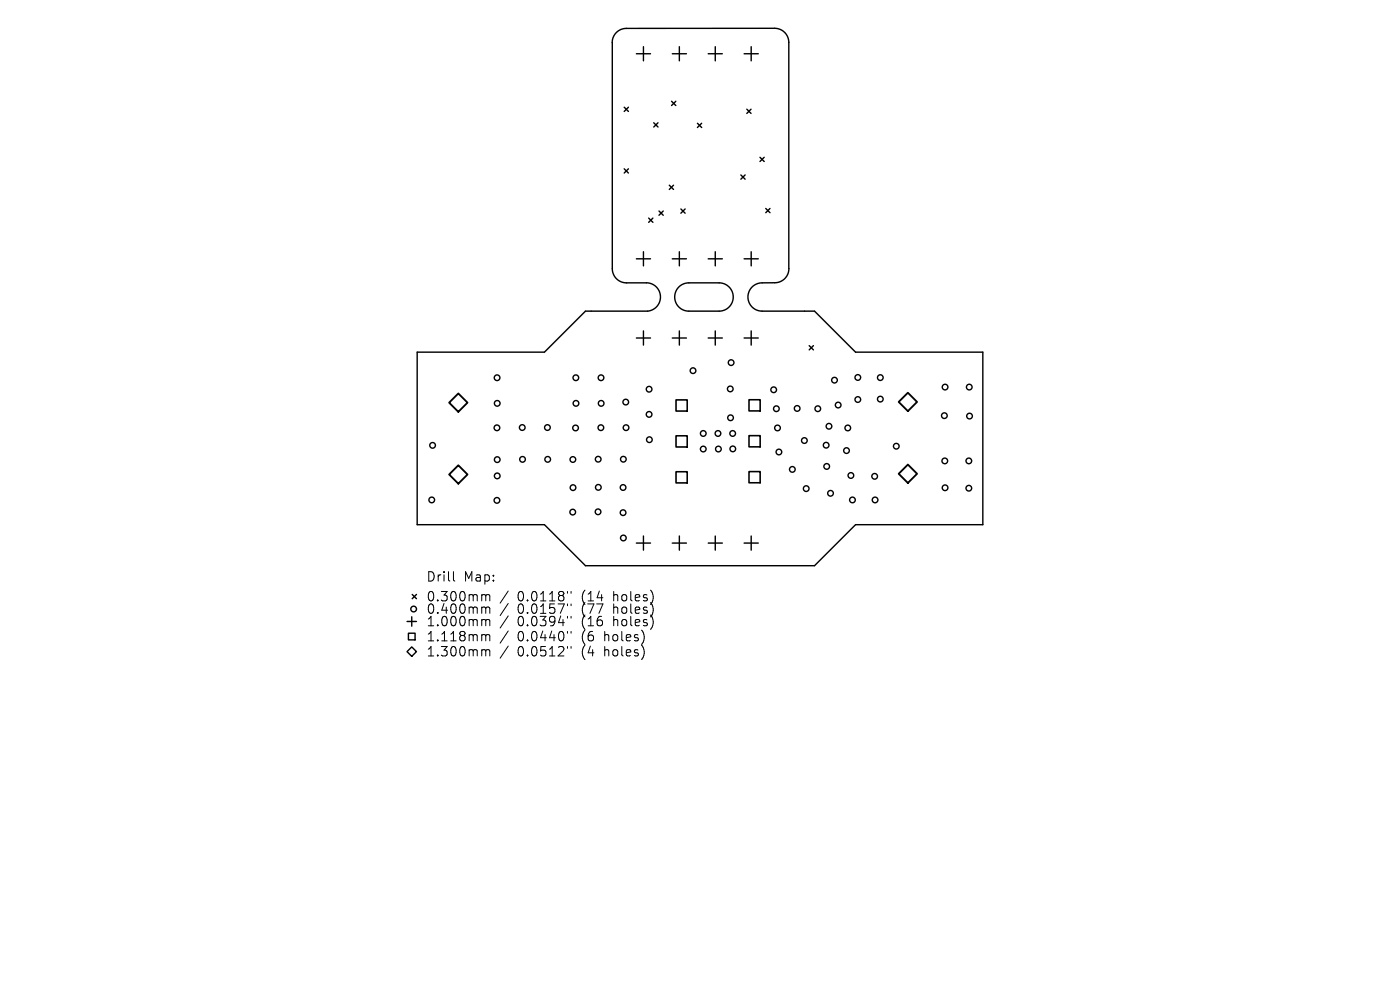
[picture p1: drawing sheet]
<svg xmlns="http://www.w3.org/2000/svg" width="297mm" height="210mm" viewBox="0 0 297 210" stroke-linecap="round" stroke-linejoin="round" font-family="sans-serif">
<defs><g id="words">
<g font-size="2.8">
<text x="90.4" y="123.7">Drill</text>
<text x="98.4" y="123.7">Map:</text>
<text x="90.4" y="127.9">0.300mm</text>
<text x="90.4" y="130.5">0.400mm</text>
<text x="109.8" y="127.9">0.0118&quot;</text>
<text x="109.8" y="130.5">0.0157&quot;</text>
<text x="123.5" y="127.9">(14</text>
<text x="123.5" y="130.5">(77</text>
<text x="130.4" y="127.9">holes)</text>
<text x="130.4" y="130.5">holes)</text>
<text x="90.4" y="133.1">1.000mm</text>
<text x="90.4" y="136.3">1.118mm</text>
<text x="109.8" y="133.1">0.0394&quot;</text>
<text x="109.8" y="136.3">0.0440&quot;</text>
<text x="123.5" y="133.1">(16</text>
<text x="123.5" y="136.3">(6</text>
<text x="128.5" y="136.3">holes)</text>
<text x="130.4" y="133.1">holes)</text>
<text x="90.4" y="139.5">1.300mm</text>
<text x="109.8" y="139.5">0.0512&quot;</text>
<text x="123.5" y="139.5">(4</text>
<text x="128.5" y="139.5">holes)</text>
</g>
</g></defs>
<g fill="none" stroke="#000" stroke-width=".3">
<path d="M135 11.4h3M136.5 9.9v3M142.6 11.4h3M144.1 9.9v3M150.2 11.4h3M151.7 9.9v3M157.9 11.4h3M159.4 9.9v3M132.4 35.8l.9 .9M132.4 22.7l.9 .9M133.3 35.8l-.9 .9M133.3 22.7l-.9 .9"/>
<path d="M138.7 26l.9 .9M139.6 26l-.9 .9M142 39.3l.9 .9M142.5 21.5l.9 .9M142.9 39.3l-.9 .9M143.4 21.5l-.9 .9M148 26.1l.9 .9M148.9 26.1l-.9 .9M157.2 37.1l.9 .9M158.1 37.1l-.9 .9M158.4 23.2l.9 .9M159.3 23.2l-.9 .9"/>
<path d="M161.2 33.4l.9 .9M162.1 33.4l-.9 .9M135 54.9h3M136.5 53.4v3M137.6 46.3l.9 .9M138.5 46.3l-.9 .9M139.8 44.8l.9 .9M140.7 44.8l-.9 .9M142.6 54.9h3M144.1 53.4v3M144.4 44.3l.9 .9M145.3 44.3l-.9 .9"/>
<path d="M150.2 54.9h3M151.7 53.4v3M157.9 54.9h3M159.4 53.4v3M162.5 44.2l.9 .9M163.4 44.2l-.9 .9M167.3 57v-48a3 3 0 0 0-3-3h-31.4a2.96 2.96 0 0 0-3 3v48a3 3 0 0 0 3 3h4.2a3 3 0 0 1 3 2.9 3 3 0 0 1-2.7 3.1h-13.2l-8.7 8.7h-27v36.6h27l8.7 8.7h48.6l8.7-8.7h27v-36.6h-27l-8.7-8.7h-11.1a3 3 0 0 1-3-3 3 3 0 0 1 3-3h2.7a3 3 0 0 0 3-3M135 71.7h3M136.5 70.2v3M142.6 71.7h3M144 60.9a3 3 0 0 1 2.1-.9h6.5a3 3 0 0 1 3 3 3 3 0 0 1-3 3h-6.5a3 3 0 0 1-2.7-1.8 3 3 0 0 1 .6-3.3zM144.1 70.2v3"/>
<path d="M150.2 71.7h3M151.7 70.2v3M157.9 71.7h3M159.4 70.2v3M171.7 73.3l.9 .9M172.6 73.3l-.9 .9M135 115.2h3M136.5 113.7v3M142.6 115.2h3M144.1 113.7v3M150.2 115.2h3M151.7 113.7v3"/>
<path d="M157.9 115.2h3M159.4 113.7v3M86.4 138.2l1-1 1 1-1 1zM86.4 131.8h2M86.6 134.3h1.5v1.4h-1.5zM87.4 130.8v2M87.5 126.1l.9 .9M88.4 126.1l-.9 .9"/>
<circle cx="147" cy="78.6" r=".6"/>
<circle cx="155.1" cy="76.9" r=".6"/>
<circle cx="91.8" cy="94.5" r=".6"/>
<circle cx="105.4" cy="90.8" r=".6"/>
<circle cx="105.5" cy="80.1" r=".6"/>
<circle cx="105.5" cy="97.5" r=".6"/>
<circle cx="105.5" cy="85.6" r=".6"/>
<circle cx="110.8" cy="90.7" r=".6"/>
<circle cx="110.9" cy="97.4" r=".6"/>
<circle cx="116.1" cy="90.7" r=".6"/>
<circle cx="116.2" cy="97.4" r=".6"/>
<circle cx="121.5" cy="97.5" r=".6"/>
<circle cx="122.1" cy="90.8" r=".6"/>
<circle cx="122.2" cy="80.1" r=".6"/>
<circle cx="122.2" cy="85.6" r=".6"/>
<circle cx="126.9" cy="97.4" r=".6"/>
<circle cx="127.5" cy="90.7" r=".6"/>
<circle cx="127.5" cy="80.1" r=".6"/>
<circle cx="127.5" cy="85.6" r=".6"/>
<circle cx="132.2" cy="97.4" r=".6"/>
<circle cx="132.8" cy="85.3" r=".6"/>
<circle cx="132.8" cy="90.7" r=".6"/>
<circle cx="137.7" cy="87.9" r=".6"/>
<circle cx="137.7" cy="82.6" r=".6"/>
<circle cx="137.8" cy="93.3" r=".6"/>
<circle cx="149.2" cy="92" r=".6"/>
<circle cx="149.2" cy="95.3" r=".6"/>
<circle cx="152.3" cy="92" r=".6"/>
<circle cx="152.4" cy="95.3" r=".6"/>
<circle cx="154.9" cy="82.5" r=".6"/>
<circle cx="155" cy="88.6" r=".6"/>
<circle cx="155.4" cy="92" r=".6"/>
<circle cx="155.5" cy="95.2" r=".6"/>
<circle cx="164.1" cy="82.7" r=".6"/>
<circle cx="164.7" cy="86.7" r=".6"/>
<circle cx="164.9" cy="90.8" r=".6"/>
<circle cx="165.2" cy="95.9" r=".6"/>
<circle cx="168.1" cy="99.6" r=".6"/>
<circle cx="169.1" cy="86.6" r=".6"/>
<circle cx="170.6" cy="93.5" r=".6"/>
<circle cx="173.5" cy="86.7" r=".6"/>
<circle cx="175.3" cy="94.4" r=".6"/>
<circle cx="175.4" cy="98.9" r=".6"/>
<circle cx="175.9" cy="90.4" r=".6"/>
<circle cx="177" cy="80.6" r=".6"/>
<circle cx="177.8" cy="85.9" r=".6"/>
<circle cx="179.6" cy="95.6" r=".6"/>
<circle cx="179.9" cy="90.8" r=".6"/>
<circle cx="182" cy="80.1" r=".6"/>
<circle cx="182" cy="84.8" r=".6"/>
<circle cx="186.8" cy="84.7" r=".6"/>
<circle cx="186.8" cy="80.1" r=".6"/>
<circle cx="190.1" cy="94.7" r=".6"/>
<circle cx="200.3" cy="88.2" r=".6"/>
<circle cx="200.4" cy="97.8" r=".6"/>
<circle cx="200.5" cy="82.1" r=".6"/>
<circle cx="205.5" cy="97.8" r=".6"/>
<circle cx="205.6" cy="82.1" r=".6"/>
<circle cx="205.7" cy="88.3" r=".6"/>
<circle cx="91.6" cy="106.1" r=".6"/>
<circle cx="105.4" cy="106.1" r=".6"/>
<circle cx="105.5" cy="101" r=".6"/>
<circle cx="121.5" cy="108.6" r=".6"/>
<circle cx="121.6" cy="103.4" r=".6"/>
<circle cx="126.9" cy="108.6" r=".6"/>
<circle cx="126.9" cy="103.4" r=".6"/>
<circle cx="132.2" cy="108.8" r=".6"/>
<circle cx="132.2" cy="103.4" r=".6"/>
<circle cx="132.2" cy="114.1" r=".6"/>
<circle cx="171" cy="103.7" r=".6"/>
<circle cx="176.2" cy="104.6" r=".6"/>
<circle cx="180.5" cy="100.9" r=".6"/>
<circle cx="180.8" cy="106.1" r=".6"/>
<circle cx="185.6" cy="101" r=".6"/>
<circle cx="185.6" cy="106.1" r=".6"/>
<circle cx="200.5" cy="103.5" r=".6"/>
<circle cx="205.5" cy="103.6" r=".6"/>
<circle cx="87.8" cy="129.2" r=".6"/>
</g>
<path d="M143.4 84.8h2.4v2.4h-2.4zM143.4 92.4h2.4v2.4h-2.4zM158.9 84.8h2.4v2.4h-2.4zM158.9 92.4h2.4v2.4h-2.4zM143.4 100.1h2.4v2.3h-2.4zM158.9 100h2.4v2.4h-2.4z" fill="none" stroke="#000" stroke-width=".34"/>
<path d="M95.3 85.4l1.9-1.9 2 1.9-2 2zM190.7 85.3l1.9-2 2 2-2 1.9zM95.3 100.7l1.9-2 2 2-2 1.9zM190.7 100.5l1.9-1.9 2 1.9-2 2z" fill="none" stroke="#000" stroke-width=".39"/>
<g fill="none" stroke="#000" stroke-width=".21">
<path d="M96.2 121.3v1.7l.3 .3M102.5 126.1h.3l.3 .3M102.5 128.8h.3l.3 .3M102.5 131.4l.5 .1 .1 .2M102.5 134.6h.3l.3 .3M102.5 137.8l.5 .1 .1 .2M103.1 126.4l.2-.3 .5 .1 .1 1.3M103.1 126.4v1.1M103.1 129.1v1M103.1 131.7v1M103.1 134.9v1M103.1 138.1v1"/>
<path d="M103.1 129.1l.2-.3 .5 .1 .1 1.2M103.1 131.7l.2-.3 .5 .1 .1 1.2M103.1 134.9l.2-.3 .5 .1 .1 1.2M103.1 138.1l.2-.3 .5 .1 .1 1.2M107.8 125.4l-1.7 2.5M107.8 128l-1.7 2.6M107.8 130.7l-1.7 2.5M107.8 133.9l-1.7 2.5M107.8 137.1l-1.7 2.5M120.4 125.5v.3M120.4 128.1v.4M120.4 130.7v.4"/>
<path d="M120.4 133.9v.4M120.4 137.1v.4M121.1 125.5v.3M121.1 128.1v.4M121.1 130.7v.4M121.1 133.9v.4M121.1 137.1v.4"/>
</g>
<use href="#words"/>
</svg>
